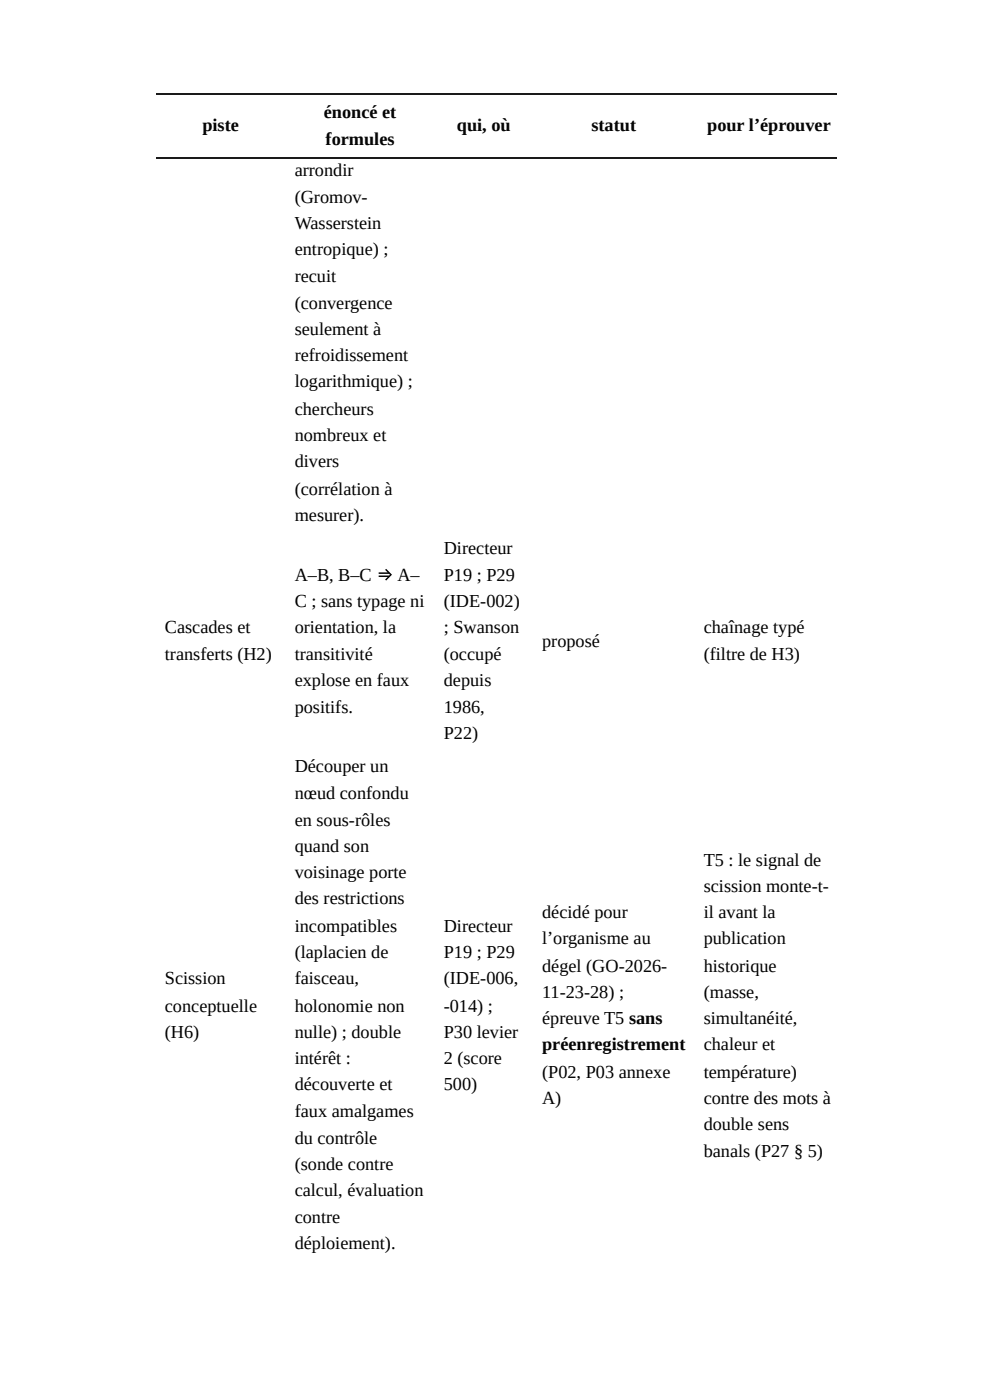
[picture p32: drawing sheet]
<svg xmlns="http://www.w3.org/2000/svg" width="210mm" height="297mm" viewBox="0 0 210 297" stroke-linecap="round" stroke-linejoin="round" font-family="sans-serif">
<defs><g id="words">
<g font-size="3.9">
<text x="43" y="27.8">piste</text>
<text x="68.8" y="25.1">énoncé et</text>
<text x="97" y="27.8">qui, où</text>
<text x="125.6" y="27.8">statut</text>
<text x="150.2" y="27.8">pour l’éprouver</text>
<text x="69.1" y="30.7">formules</text>
<text x="62.6" y="37.3">arrondir</text>
<text x="62.6" y="43.1">(Gromov-</text>
<text x="62.6" y="48.7">Wasserstein</text>
<text x="62.6" y="54.2">entropique) ;</text>
<text x="62.6" y="59.8">recuit</text>
<text x="62.6" y="65.6">(convergence</text>
<text x="62.6" y="71.2">seulement à</text>
<text x="62.6" y="76.7">refroidissement</text>
<text x="62.6" y="82.3">logarithmique) ;</text>
<text x="62.6" y="88.1">chercheurs</text>
<text x="62.6" y="93.7">nombreux et</text>
<text x="62.6" y="99.2">divers</text>
<text x="62.6" y="105">(corrélation à</text>
<text x="62.6" y="110.6">mesurer).</text>
<text x="94.2" y="117.7">Directeur</text>
<text x="62.6" y="123.3">A–B, B–C ⇒ A–</text>
<text x="94.2" y="123.3">P19 ; P29</text>
<text x="62.6" y="128.9">C ; sans typage ni</text>
<text x="94.2" y="128.9">(IDE-002)</text>
<text x="35" y="134.4">Cascades et</text>
<text x="62.6" y="134.4">orientation, la</text>
<text x="94.2" y="134.4">; Swanson</text>
<text x="115.1" y="137.3">proposé</text>
<text x="149.4" y="134.4">chaînage typé</text>
<text x="35" y="140.2">transferts (H2)</text>
<text x="62.6" y="140.2">transitivité</text>
<text x="94.2" y="140.2">(occupé</text>
<text x="149.4" y="140.2">(filtre de H3)</text>
<text x="62.6" y="145.8">explose en faux</text>
<text x="94.2" y="145.8">depuis</text>
<text x="62.6" y="151.3">positifs.</text>
<text x="94.2" y="151.3">1986,</text>
<text x="94.2" y="156.9">P22)</text>
<text x="62.6" y="164">Découper un</text>
<text x="62.6" y="169.6">nœud confondu</text>
<text x="62.6" y="175.4">en sous-rôles</text>
<text x="62.6" y="181">quand son</text>
<text x="149.4" y="183.9">T5 : le signal de</text>
<text x="62.6" y="186.5">voisinage porte</text>
<text x="149.4" y="189.4">scission monte-t-</text>
<text x="62.6" y="192.1">des restrictions</text>
<text x="62.6" y="197.9">incompatibles</text>
<text x="94.2" y="197.9">Directeur</text>
<text x="115.1" y="195">décidé pour</text>
<text x="149.4" y="195">il avant la</text>
<text x="62.6" y="203.5">(laplacien de</text>
<text x="94.2" y="203.5">P19 ; P29</text>
<text x="115.1" y="200.6">l’organisme au</text>
<text x="149.4" y="200.6">publication</text>
<text x="35" y="209">Scission</text>
<text x="62.6" y="209">faisceau,</text>
<text x="94.2" y="209">(IDE-006,</text>
<text x="115.1" y="206.4">dégel (GO-2026-</text>
<text x="149.4" y="206.4">historique</text>
<text x="35" y="214.8">conceptuelle</text>
<text x="62.6" y="214.8">holonomie non</text>
<text x="94.2" y="214.8">-014) ;</text>
<text x="115.1" y="211.9">11-23-28) ;</text>
<text x="149.4" y="211.9">(masse,</text>
<text x="35" y="220.4">(H6)</text>
<text x="62.6" y="220.4">nulle) ; double</text>
<text x="94.2" y="220.4">P30 levier</text>
<text x="115.1" y="217.5">épreuve T5 sans</text>
<text x="149.4" y="217.5">simultanéité,</text>
<text x="62.6" y="226">intérêt :</text>
<text x="94.2" y="226">2 (score</text>
<text x="115.1" y="223">préenregistrement</text>
<text x="149.4" y="223">chaleur et</text>
<text x="62.6" y="231.5">découverte et</text>
<text x="94.2" y="231.5">500)</text>
<text x="115.1" y="228.9">(P02, P03 annexe</text>
<text x="149.4" y="228.9">température)</text>
<text x="62.6" y="237.3">faux amalgames</text>
<text x="115.1" y="234.4">A)</text>
<text x="149.4" y="234.4">contre des mots à</text>
<text x="149.4" y="240">double sens</text>
<text x="62.6" y="242.9">du contrôle</text>
<text x="149.4" y="245.8">banals (P27 § 5)</text>
<text x="62.6" y="248.4">(sonde contre</text>
<text x="62.6" y="254">calcul, évaluation</text>
<text x="62.6" y="259.8">contre</text>
<text x="62.6" y="265.4">déploiement).</text>
</g>
</g></defs>
<path d="M33.1 20h144.5M33.1 33.5h144.5" fill="none" stroke="#1a1a1a" stroke-width=".26"/>
<use href="#words"/>
</svg>
